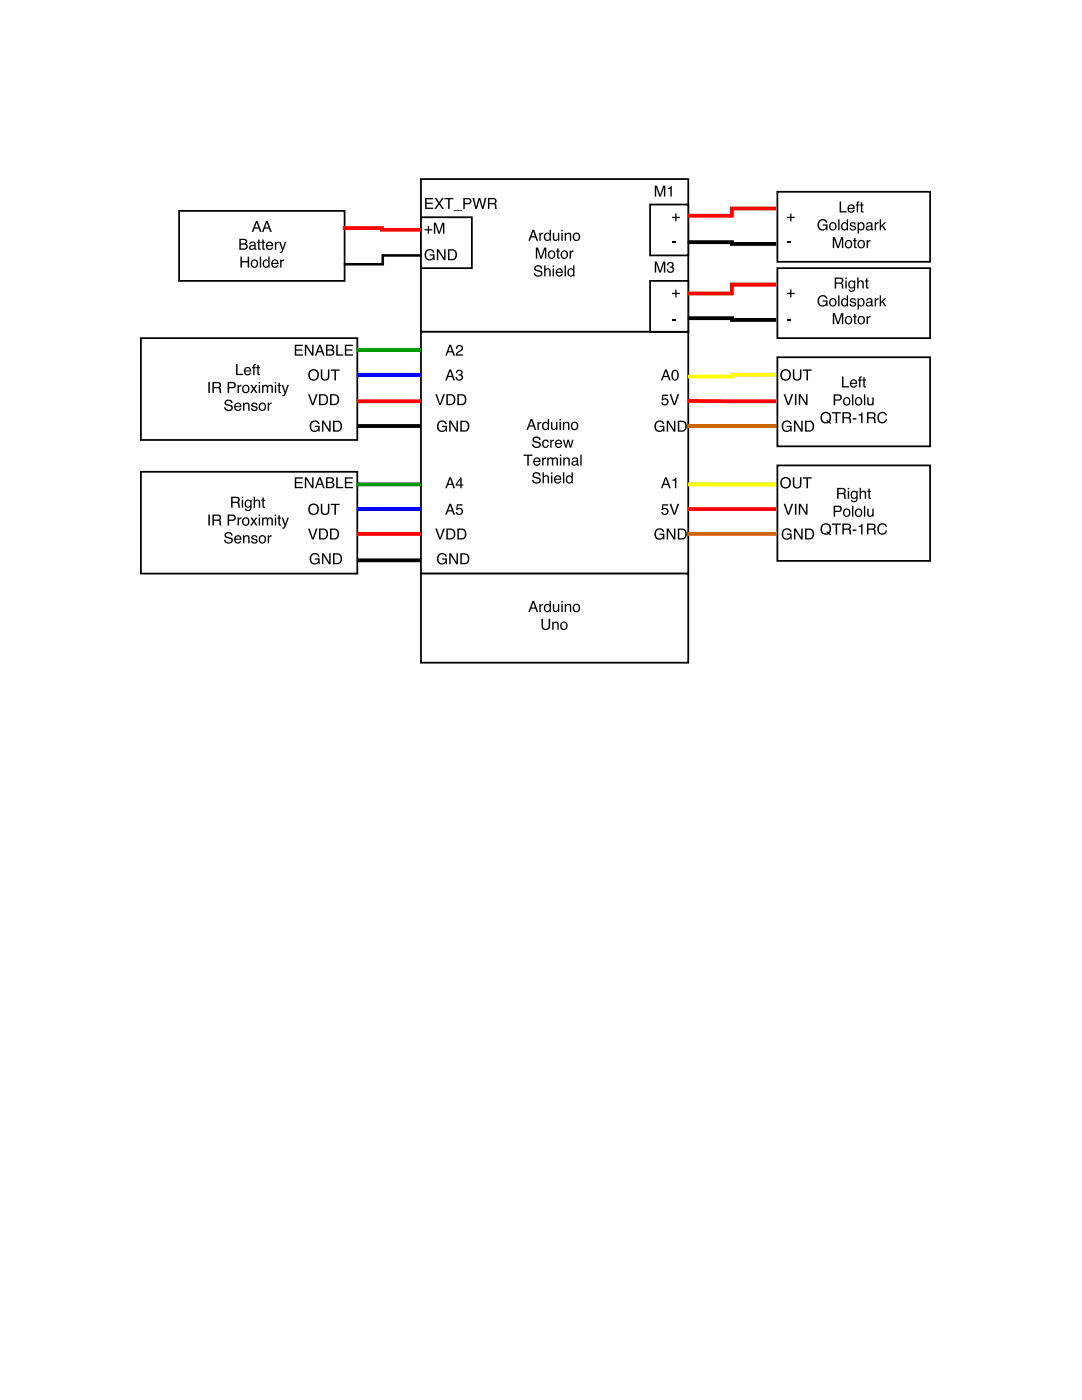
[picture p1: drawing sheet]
<svg xmlns="http://www.w3.org/2000/svg" width="216mm" height="279mm" viewBox="0 0 216 279" stroke-linecap="round" stroke-linejoin="round" font-family="sans-serif">
<path d="M155.1 71.3h30.5v17.8h-30.5z" fill="none" stroke="#000" stroke-width=".35"/>
<g fill="#000">
<path d="M166.3 78.7h1a.63 .63 0 0 1 .7 .6 .63 .63 0 0 1-.7 .7h-.7v.9h-.3zM166.6 79v.7h.6a.38 .38 0 0 0 .5-.4 .38 .38 0 0 0-.5-.3zM168.6 79.7a.56 .56 0 0 0-.1 .7 .56 .56 0 0 0 .8 .1 .55 .55 0 0 0 .1-.8 .55 .55 0 0 0-.8 0zM168.4 79.5a.78 .78 0 0 1 1.1 .1 .78 .78 0 0 1-.1 1.1 .78 .78 0 0 1-1.1-.1l-.1-.7zM170 78.7h.3v2.2h-.3zM171 79.7a.56 .56 0 0 0-.1 .7 .56 .56 0 0 0 .8 .1 .55 .55 0 0 0 0-.8 .55 .55 0 0 0-.7 0zM170.8 79.5a.78 .78 0 0 1 1.1 .1 .78 .78 0 0 1-.1 1.1 .78 .78 0 0 1-1.1-.1l-.1-.7zM172.4 78.7h.3v2.2h-.3zM173 79.3h.3v1a.41 .41 0 0 0 .6 .4 .41 .41 0 0 0 .2-.6v-.8h.2v1.6h-.2v-.3a.55 .55 0 0 1-.6 .3 .55 .55 0 0 1-.5-.5z"/>
<path d="M168 75.1h.3v2h1.1v.2h-1.4zM169.8 75.9a.73 .73 0 0 1 .9-.1 .73 .73 0 0 1 .3 .8h-1.1a.45 .45 0 0 0 .3 .5 .45 .45 0 0 0 .6-.3h.2a.78 .78 0 0 1-1.1 .5 .78 .78 0 0 1-.2-1.2zM170 76.1l-.1 .3h.9l-.3-.4zM171.5 75.2l.5-.1v.3l-.3 .1v.2h.3v.3h-.3v1.3h-.3v-1.3h-.2v-.3h.2zM172.3 75.3h.2v.4h.3v.3h-.3v1l.3 .1v.2a.38 .38 0 0 1-.5-.3v-1h-.3v-.3h.3z"/>
<path d="M164.1 82.4a1.14 1.14 0 0 1 1.6 .2 1.14 1.14 0 0 1-.2 1.6l.3 .2-.1 .2-.4-.2a1.15 1.15 0 0 1-1.5-.4 1.15 1.15 0 0 1 .3-1.6zM164.2 82.7a.88 .88 0 0 0-.2 1.1 .88 .88 0 0 0 1.1 .4l-.2-.2 .1-.2 .3 .2a.86 .86 0 0 0 .1-1.2 .86 .86 0 0 0-1.2-.1zM166 82.3h1.8v.2h-.8v1.9h-.3v-1.9h-.7zM168.4 82.5v.8h.7a.38 .38 0 0 0 .4-.4 .38 .38 0 0 0-.4-.4zM168.1 82.3a1.88 1.88 0 0 1 1.6 .1l.1 .6-.3 .4 .3 .2 .1 .8h-.4l-.1-.7-.3-.2h-.7v.9h-.3zM170.1 83.5h.8v.2h-.8zM171.3 82.7a.47 .47 0 0 0 .6-.4h.2v2.1h-.3v-1.5h-.5zM173.3 82.5v.8h.7a.38 .38 0 0 0 .4-.4 .38 .38 0 0 0-.4-.4zM173 82.3a1.88 1.88 0 0 1 1.6 .1l.1 .6-.3 .4 .3 .2 .1 .8h-.4l-.1-.7-.3-.2h-.7v.9h-.3zM175.3 82.5a.95 .95 0 0 1 1-.3 .95 .95 0 0 1 .7 .7h-.3a.7 .7 0 0 0-.9-.4 .7 .7 0 0 0-.4 .9 .69 .69 0 0 0 .5 .8 .69 .69 0 0 0 .8-.6h.3a1.02 1.02 0 0 1-1.3 .8 1.02 1.02 0 0 1-.6-1.4z"/>
</g>
<path d="M155.1 92.9h30.5v19h-30.5z" fill="#fff"/>
<path d="M155.1 92.9h30.5v19h-30.5z" fill="none" stroke="#000" stroke-width=".35"/>
<g fill="#000">
<path d="M167.3 97.6v.8h.7a.38 .38 0 0 0 .5-.4 .38 .38 0 0 0-.4-.4zM167 97.4a1.88 1.88 0 0 1 1.6 .2l.1 .5-.2 .4 .2 .2 .1 .9h-.3l-.1-.8-.4-.2h-.7v1h-.3zM169.2 98h.2v1.6h-.2zM169.2 97.4h.2v.3h-.2zM169.9 98.2l.5-.3 .5 .3v-.2h.2v1.4a.7 .7 0 0 1-.5 .8 .7 .7 0 0 1-.8-.4h.3a.46 .46 0 0 0 .6 .2 .46 .46 0 0 0 .2-.7 .69 .69 0 0 1-1 .1 .69 .69 0 0 1-.1-.9zM170.1 98.3a.56 .56 0 0 0-.1 .7 .56 .56 0 0 0 .7 .2 .56 .56 0 0 0 .2-.7 .56 .56 0 0 0-.8-.2zM171.5 97.4h.3v.8a.56 .56 0 0 1 .7-.2 .56 .56 0 0 1 .3 .5v1.1h-.2v-1.1a.39 .39 0 0 0-.5-.3 .39 .39 0 0 0-.3 .5v.9h-.3zM173.3 97.5h.2v.5h.3v.2h-.3v1l.3 .1v.3a.38 .38 0 0 1-.5-.4v-1h-.2v-.2h.2z"/>
<path d="M164.1 104.6a1.14 1.14 0 0 1 1.6 .2 1.14 1.14 0 0 1-.2 1.6l.3 .3-.1 .1-.4-.2a1.15 1.15 0 0 1-1.5-.4 1.15 1.15 0 0 1 .3-1.6zM164.2 104.9a.88 .88 0 0 0-.2 1.1 .88 .88 0 0 0 1.1 .4l-.2-.2 .1-.2 .3 .3a.86 .86 0 0 0 .1-1.2 .86 .86 0 0 0-1.2-.2zM166 104.5h1.8v.2h-.8v2h-.3v-2h-.7zM168.4 104.7v.8h.7a.38 .38 0 0 0 .4-.4 .38 .38 0 0 0-.4-.4zM168.1 104.5a1.88 1.88 0 0 1 1.6 .2l.1 .5-.3 .4 .3 .2 .1 .9h-.4l-.1-.8-.3-.2h-.7v1h-.3zM170.1 105.7h.8v.3h-.8zM171.3 105a.47 .47 0 0 0 .6-.5h.2v2.2h-.3v-1.5h-.5zM173.3 104.7v.8h.7a.38 .38 0 0 0 .4-.4 .38 .38 0 0 0-.4-.4zM173 104.5a1.88 1.88 0 0 1 1.6 .2l.1 .5-.3 .4 .3 .2 .1 .9h-.4l-.1-.8-.3-.2h-.7v1h-.3zM175.3 104.8a.95 .95 0 0 1 1-.4 .95 .95 0 0 1 .7 .7h-.3a.7 .7 0 0 0-.9-.4 .7 .7 0 0 0-.4 .9 .69 .69 0 0 0 .5 .8 .69 .69 0 0 0 .8-.5h.3a1.02 1.02 0 0 1-1.3 .8 1.02 1.02 0 0 1-.6-1.5z"/>
<path d="M166.3 100.9h1a.63 .63 0 0 1 .7 .7 .63 .63 0 0 1-.7 .6h-.7v.9h-.3zM166.6 101.2v.7h.6a.38 .38 0 0 0 .5-.3 .38 .38 0 0 0-.5-.4zM168.6 101.9a.56 .56 0 0 0-.1 .8 .56 .56 0 0 0 .8 0 .55 .55 0 0 0 .1-.7 .55 .55 0 0 0-.8-.1zM168.4 101.7a.78 .78 0 0 1 1.1 .1 .78 .78 0 0 1-.1 1.1 .78 .78 0 0 1-1.1-.1l-.1-.7zM170 100.9h.3v2.2h-.3zM171 101.9a.56 .56 0 0 0-.1 .8 .56 .56 0 0 0 .8 0 .55 .55 0 0 0 0-.7 .55 .55 0 0 0-.7-.1zM170.8 101.7a.78 .78 0 0 1 1.1 .1 .78 .78 0 0 1-.1 1.1 .78 .78 0 0 1-1.1-.1l-.1-.7zM172.4 100.9h.3v2.2h-.3zM173 101.5h.3v1.1a.41 .41 0 0 0 .6 .3 .41 .41 0 0 0 .2-.6v-.8h.2v1.6h-.2v-.2a.55 .55 0 0 1-.6 .2 .55 .55 0 0 1-.5-.5z"/>
</g>
<path d="M155.1 38.3h30.5v13.9h-30.5z" fill="#fff"/>
<path d="M155.1 38.3h30.5v13.9h-30.5z" fill="none" stroke="#000" stroke-width=".35"/>
<g fill="#000">
<path d="M163.4 44a.97 .97 0 0 1 1.7 .4h-.3a.76 .76 0 0 0-1-.3 .76 .76 0 0 0-.3 1 .7 .7 0 0 0 .7 .7 .7 .7 0 0 0 .7-.8h-.7v-.2h.9v1.2h-.2v-.3a1.03 1.03 0 0 1-1.4 .1 1.03 1.03 0 0 1-.3-1.2zM165.8 44.7a.56 .56 0 0 0 0 .8 .56 .56 0 0 0 .7 .1 .55 .55 0 0 0 .1-.8 .55 .55 0 0 0-.8-.1zM165.6 44.6a.78 .78 0 0 1 1.2 .1 .78 .78 0 0 1-.2 1.1 .78 .78 0 0 1-1.1-.2v-.7zM167.3 43.8h.2v2.2h-.2zM168.2 44.7a.55 .55 0 0 0-.1 .8 .55 .55 0 0 0 .8 .1 .55 .55 0 0 0 .1-.7 .55 .55 0 0 0-.8-.2zM168.1 44.5l.6-.1 .3 .2v-.8h.2v2.2h-.2v-.3a.73 .73 0 0 1-1 .1 .73 .73 0 0 1-.1-1zM169.7 44.5a.64 .64 0 0 1 1.1 .3h-.3a.34 .34 0 0 0-.3-.3 .34 .34 0 0 0-.3 .4 .76 .76 0 0 1 .9 .8 .69 .69 0 0 1-.7 .3 .69 .69 0 0 1-.6-.5h.3a.39 .39 0 0 0 .4 .3 .39 .39 0 0 0 .3-.4 .76 .76 0 0 1-.9-.8zM171.5 44.7a.56 .56 0 0 0-.1 .7 .56 .56 0 0 0 .7 .2 .56 .56 0 0 0 .1-.7 .56 .56 0 0 0-.7-.2zM171.1 44.4h.3v.2a.7 .7 0 0 1 .9-.1 .7 .7 0 0 1 .2 .9 .62 .62 0 0 1-.4 .6 .62 .62 0 0 1-.7-.2v.8h-.3zM173.1 45.4a.38 .38 0 0 0 .5 .4 .38 .38 0 0 0 .2-.6zM172.9 44.5a.71 .71 0 0 1 1.2 .3v.9l.2 .1v.2h-.2a.45 .45 0 0 0-.7 0 .49 .49 0 0 1-.6-.4 .49 .49 0 0 1 .5-.6l.5-.1a.36 .36 0 0 0-.3-.4 .36 .36 0 0 0-.4 .4h-.3zM174.5 44.4h.3v.2l.3-.2 .2-.1v.3a.43 .43 0 0 0-.5 .4v1h-.3zM175.5 43.8h.3v1.2l.7-.6h.3l-.6 .6 .7 1h-.4l-.5-.8-.2 .2v.6h-.3z"/>
<path d="M166.2 47.3h.4l.6 1.9 .6-1.9h.5v2.2h-.3v-1.8l-.6 1.8h-.3l-.7-1.8 .1 1.8h-.3zM169 48.3a.56 .56 0 0 0-.1 .8 .56 .56 0 0 0 .8 0 .55 .55 0 0 0 0-.7 .55 .55 0 0 0-.7-.1zM168.8 48.1a.78 .78 0 0 1 1.1 .1 .78 .78 0 0 1-.1 1.1 .78 .78 0 0 1-1.1-.1l-.1-.7zM170.4 47.5h.3v.4h.3v.2h-.3v1.1l.3 .1v.2a.38 .38 0 0 1-.6-.3v-1.1h-.2v-.2h.2zM171.5 48.3a.56 .56 0 0 0 0 .8 .56 .56 0 0 0 .7 0 .55 .55 0 0 0 .1-.7 .55 .55 0 0 0-.8-.1zM171.3 48.1a.78 .78 0 0 1 1.1 .1 .78 .78 0 0 1-.1 1.1 .78 .78 0 0 1-1.1-.1l-.1-.7zM172.9 47.9h.3v.3l.3-.3h.2v.3a.43 .43 0 0 0-.5 .4v.9h-.3z"/>
<path d="M167.5 40.2h.3v1.9h1.1v.3h-1.4zM169.3 41a.73 .73 0 0 1 .9-.1 .73 .73 0 0 1 .4 .8h-1.2a.45 .45 0 0 0 .3 .5 .45 .45 0 0 0 .6-.3h.2a.78 .78 0 0 1-1.1 .5 .78 .78 0 0 1-.2-1.2zM169.5 41.1l-.1 .4h.9l-.3-.5zM171 40.3l.5-.1v.2l-.3 .2v.2h.3v.2h-.3v1.4h-.2v-1.4h-.3v-.2h.3zM171.8 40.4h.3v.4h.2v.2h-.2v1.1l.2 .1v.2a.38 .38 0 0 1-.5-.3v-1.1h-.2v-.2h.2z"/>
</g>
<path d="M155.1 53.5h30.5v14h-30.5z" fill="#fff"/>
<path d="M155.1 53.5h30.5v14h-30.5z" fill="none" stroke="#000" stroke-width=".35"/>
<g fill="#000">
<path d="M163.4 59.2a.97 .97 0 0 1 1.7 .4h-.3a.76 .76 0 0 0-1-.4 .76 .76 0 0 0-.3 1.1 .7 .7 0 0 0 .7 .6 .7 .7 0 0 0 .7-.7h-.7v-.2h.9v1.1h-.2v-.3a1.03 1.03 0 0 1-1.4 .2 1.03 1.03 0 0 1-.3-1.3zM165.8 59.9a.56 .56 0 0 0 0 .8 .56 .56 0 0 0 .7 .1 .55 .55 0 0 0 .1-.8 .55 .55 0 0 0-.8-.1zM165.6 59.7a.78 .78 0 0 1 1.2 .1 .78 .78 0 0 1-.2 1.1 .78 .78 0 0 1-1.1-.1v-.7zM167.3 58.9h.2v2.2h-.2zM168.2 59.9a.55 .55 0 0 0-.1 .7 .55 .55 0 0 0 .8 .2 .55 .55 0 0 0 .1-.8 .55 .55 0 0 0-.8-.1zM168.1 59.6l.6-.1 .3 .2v-.8h.2v2.2h-.2v-.2a.73 .73 0 0 1-1 .1 .73 .73 0 0 1-.1-1.1zM169.7 59.6a.64 .64 0 0 1 1.1 .4h-.3a.34 .34 0 0 0-.3-.3 .34 .34 0 0 0-.3 .3v.1a.76 .76 0 0 1 .9 .8 .69 .69 0 0 1-.7 .3 .69 .69 0 0 1-.6-.6h.3a.39 .39 0 0 0 .4 .4 .39 .39 0 0 0 .3-.4v-.1a.76 .76 0 0 1-.9-.7zM171.5 59.9a.56 .56 0 0 0-.1 .7 .56 .56 0 0 0 .7 .2 .56 .56 0 0 0 .1-.7 .56 .56 0 0 0-.7-.2zM171.1 59.5h.3v.3a.7 .7 0 0 1 .9-.1 .7 .7 0 0 1 .2 .9 .62 .62 0 0 1-.4 .6 .62 .62 0 0 1-.7-.2v.8h-.3zM173.1 60.6a.38 .38 0 0 0 .5 .3 .38 .38 0 0 0 .2-.6zM172.9 59.7a.71 .71 0 0 1 1.2 .2v1h.2v.2l-.2 .1a.45 .45 0 0 0-.7 0 .49 .49 0 0 1-.6-.4 .49 .49 0 0 1 .5-.6l.5-.1a.36 .36 0 0 0-.3-.4 .36 .36 0 0 0-.4 .3h-.3zM174.5 59.5h.3v.3l.3-.3h.2v.3a.43 .43 0 0 0-.5 .4v.9h-.3zM175.5 58.9h.3v1.3l.7-.7h.3l-.6 .6 .7 1h-.4l-.5-.8-.2 .2v.6h-.3z"/>
<path d="M166.8 55.6v.8h.7a.38 .38 0 0 0 .5-.4 .38 .38 0 0 0-.4-.4zM166.6 55.4a1.88 1.88 0 0 1 1.5 .2l.2 .6-.3 .3 .2 .2 .2 .9h-.4l-.1-.8-.4-.2h-.7v1h-.2zM168.7 56h.3v1.6h-.3zM168.7 55.4h.3v.3h-.3zM169.4 56.2l.5-.2 .5 .2v-.2h.2v1.4a.7 .7 0 0 1-.5 .8 .7 .7 0 0 1-.8-.4h.3a.46 .46 0 0 0 .6 .2 .46 .46 0 0 0 .2-.6 .69 .69 0 0 1-.9 .1 .69 .69 0 0 1-.2-.9zM169.7 56.3a.56 .56 0 0 0-.2 .7 .56 .56 0 0 0 .7 .3 .56 .56 0 0 0 .2-.8 .56 .56 0 0 0-.7-.2zM171 55.4h.3v.8a.56 .56 0 0 1 .7-.2 .56 .56 0 0 1 .3 .6v1h-.2v-1a.39 .39 0 0 0-.5-.4 .39 .39 0 0 0-.3 .5v.9h-.3zM172.8 55.5h.3v.5h.2v.2h-.2v1l.2 .2v.2a.38 .38 0 0 1-.5-.3v-1.1h-.2v-.2h.2z"/>
<path d="M166.2 62.5h.4l.6 1.8 .6-1.8h.5v2.2h-.3v-1.9l-.6 1.9h-.3l-.7-1.9 .1 1.9h-.3zM169 63.5a.56 .56 0 0 0-.1 .7 .56 .56 0 0 0 .8 .1 .55 .55 0 0 0 0-.8 .55 .55 0 0 0-.7 0zM168.8 63.3a.78 .78 0 0 1 1.1 .1 .78 .78 0 0 1-.1 1.1 .78 .78 0 0 1-1.1-.1l-.1-.7zM170.4 62.6h.3v.5h.3v.2h-.3v1.1l.3 .1v.2a.38 .38 0 0 1-.6-.3v-1.1h-.2v-.2h.2zM171.5 63.5a.56 .56 0 0 0 0 .7 .56 .56 0 0 0 .7 .1 .55 .55 0 0 0 .1-.8 .55 .55 0 0 0-.8 0zM171.3 63.3a.78 .78 0 0 1 1.1 .1 .78 .78 0 0 1-.1 1.1 .78 .78 0 0 1-1.1-.1l-.1-.7zM172.9 63.1h.3v.3l.3-.3h.2v.2a.43 .43 0 0 0-.5 .5v.9h-.3z"/>
</g>
<path d="M35.7 42.1h33.1v14h-33.1z" fill="#fff"/>
<path d="M35.7 42.1h33.1v14h-33.1z" fill="none" stroke="#000" stroke-width=".35"/>
<g fill="#000">
<path d="M48 51.2h.3v.9h1.1v-.9h.3v2.2h-.3v-1h-1.1v1h-.3zM50.4 52.2a.56 .56 0 0 0 0 .7 .56 .56 0 0 0 .7 .1 .55 .55 0 0 0 .1-.8 .55 .55 0 0 0-.8 0zM50.2 52a.78 .78 0 0 1 1.1 .1 .78 .78 0 0 1-.1 1.1 .78 .78 0 0 1-1.1-.1l-.1-.7zM51.8 51.2h.3v2.2h-.3zM52.8 52.2a.55 .55 0 0 0-.1 .7 .55 .55 0 0 0 .7 .2 .55 .55 0 0 0 .1-.8 .55 .55 0 0 0-.7-.1zM52.7 51.9l.5-.1 .3 .2v-.8h.3v2.2h-.2v-.2a.73 .73 0 0 1-1.1 0 .73 .73 0 0 1 0-1zM54.3 52a.73 .73 0 0 1 .9-.1 .73 .73 0 0 1 .4 .8h-1.2a.45 .45 0 0 0 .3 .5 .45 .45 0 0 0 .6-.3h.2a.78 .78 0 0 1-1.1 .5 .78 .78 0 0 1-.2-1.2zM54.5 52.1l-.1 .4h.9l-.3-.5zM55.9 51.8h.3v.3l.2-.3h.3v.3a.43 .43 0 0 0-.5 .4v.9h-.3z"/>
<path d="M48 47.9v.7h.6a.35 .35 0 0 0 .4-.4 .35 .35 0 0 0-.4-.3zM48 48.8v.8h.7a.4 .4 0 0 0 .4-.4 .4 .4 0 0 0-.5-.4zM47.8 47.7h.9a.54 .54 0 0 1 .6 .3 .54 .54 0 0 1-.3 .7 .62 .62 0 0 1 .4 .7 .62 .62 0 0 1-.7 .4h-.9zM50 49.3a.38 .38 0 0 0 .5 .3 .38 .38 0 0 0 .2-.5zM49.9 48.4a.71 .71 0 0 1 1.1 .2v1h.2v.2l-.1 .1a.45 .45 0 0 0-.7 0 .49 .49 0 0 1-.7-.4 .49 .49 0 0 1 .5-.6l.5-.1a.36 .36 0 0 0-.3-.4 .36 .36 0 0 0-.4 .3h-.2zM51.5 47.8h.3v.4h.2v.3h-.2v1l.2 .1v.2a.38 .38 0 0 1-.5-.3v-1h-.2v-.3h.2zM52.3 47.8h.3v.4h.3v.3h-.3v1l.3 .1v.2a.38 .38 0 0 1-.6-.3v-1h-.2v-.3h.2zM53.3 48.5a.73 .73 0 0 1 .8-.2 .73 .73 0 0 1 .4 .8h-1.2a.45 .45 0 0 0 .4 .6 .45 .45 0 0 0 .5-.4h.3a.78 .78 0 0 1-1.1 .5 .78 .78 0 0 1-.3-1.2zM53.5 48.6l-.2 .3h.9l-.3-.4zM54.8 48.2h.3v.3l.3-.3h.2v.3a.43 .43 0 0 0-.5 .4v.9h-.3zM55.7 48.2h.3l.4 1.3 .4-1.3h.3l-.6 1.8a.53 .53 0 0 1-.7 .5v-.3h.3l.2-.3z"/>
<path d="M51.2 44.4l-.3 1h.6zM51.1 44.1h.3l.8 2.2h-.3l-.3-.7h-.8l-.3 .7h-.3zM53.2 44.4l-.3 1h.7zM53.1 44.1h.3l.8 2.2h-.3l-.2-.7h-.9l-.2 .7h-.3z"/>
</g>
<path d="M84 35.7h53.3v30.5h-53.3z" fill="#fff"/>
<path d="M84 35.7h53.3v30.5h-53.3z" fill="none" stroke="#000" stroke-width=".35"/>
<g fill="#000">
<path d="M106.4 46.2l-.3 1h.6zM106.2 45.9h.4l.8 2.1h-.3l-.3-.6h-.8l-.3 .6h-.3zM107.6 46.5h.3v.2l.3-.3h.2v.3a.43 .43 0 0 0-.5 .4v.9h-.3zM108.9 46.8a.55 .55 0 0 0-.1 .8 .55 .55 0 0 0 .8 .1 .55 .55 0 0 0 .1-.7 .55 .55 0 0 0-.8-.2zM108.8 46.5l.6-.1 .3 .3v-.8h.2v2.1h-.2v-.2a.73 .73 0 0 1-1 .1 .73 .73 0 0 1-.1-1zM110.3 46.5h.3v1a.41 .41 0 0 0 .5 .3 .41 .41 0 0 0 .2-.6v-.7h.3v1.5h-.3v-.2a.55 .55 0 0 1-.6 .3 .55 .55 0 0 1-.4-.6zM112 46.5h.3v1.5h-.3zM112 45.9h.3v.3h-.3zM112.7 46.5h.2v.2a.57 .57 0 0 1 .7-.3 .57 .57 0 0 1 .4 .6v1h-.3v-1a.39 .39 0 0 0-.5-.3 .39 .39 0 0 0-.2 .5v.8h-.3zM114.7 46.8a.56 .56 0 0 0-.1 .8 .56 .56 0 0 0 .8 .1 .55 .55 0 0 0 0-.8 .55 .55 0 0 0-.7-.1zM114.5 46.6a.78 .78 0 0 1 1.1 .2 .78 .78 0 0 1-.1 1.1 .78 .78 0 0 1-1.1-.2l-.1-.7z"/>
<path d="M106.8 53.1a.86 .86 0 0 1 1.4 .5h-.3a.51 .51 0 0 0-.5-.4 .51 .51 0 0 0-.5 .5l.5 .2a.69 .69 0 0 1 .8 .7 .69 .69 0 0 1-.8 .6l-.5-.1-.3-.2-.1-.4h.3a.58 .58 0 0 0 .6 .5 .58 .58 0 0 0 .5-.6l-.7-.3a.59 .59 0 0 1-.6-.3 .59 .59 0 0 1 .2-.7zM108.6 53h.3v.8a.56 .56 0 0 1 .6-.2 .56 .56 0 0 1 .4 .5v1.1h-.3v-1a.39 .39 0 0 0-.5-.4 .39 .39 0 0 0-.2 .5v.9h-.3zM110.3 53.6h.2v1.6h-.2zM110.3 53h.2v.3h-.2zM111.1 53.8a.73 .73 0 0 1 .9-.2 .73 .73 0 0 1 .3 .8h-1.2a.45 .45 0 0 0 .4 .6 .45 .45 0 0 0 .5-.3h.3a.78 .78 0 0 1-1.1 .4 .78 .78 0 0 1-.2-1.2zM111.3 53.9l-.1 .3h.8l-.2-.4zM112.7 53h.2v2.2h-.2zM113.6 53.9a.55 .55 0 0 0-.1 .8 .55 .55 0 0 0 .8 .1 .55 .55 0 0 0 .1-.7 .55 .55 0 0 0-.8-.2zM113.5 53.7l.6-.1 .3 .2v-.8h.2v2.2h-.2v-.3a.73 .73 0 0 1-1 .1 .73 .73 0 0 1-.1-1z"/>
<path d="M106.9 49.4h.4l.7 1.9 .6-1.9h.4v2.2h-.3v-1.8l-.6 1.8h-.3l-.6-1.8v1.8h-.3zM109.7 50.4a.56 .56 0 0 0 0 .8 .56 .56 0 0 0 .7 0 .55 .55 0 0 0 .1-.7 .55 .55 0 0 0-.8-.1zM109.5 50.2a.78 .78 0 0 1 1.1 .1 .78 .78 0 0 1-.1 1.1 .78 .78 0 0 1-1.1-.1l-.1-.7zM111.2 49.6h.2v.4h.3v.2h-.3v1.1l.3 .1v.2a.38 .38 0 0 1-.5-.3v-1.1h-.2v-.2h.2zM112.2 50.4a.56 .56 0 0 0 0 .8 .56 .56 0 0 0 .8 0 .55 .55 0 0 0 0-.7 .55 .55 0 0 0-.8-.1zM112.1 50.2a.78 .78 0 0 1 1.1 .1 .78 .78 0 0 1-.2 1.1 .78 .78 0 0 1-1.1-.1v-.7zM113.7 50h.2v.3l.3-.3h.2v.3a.43 .43 0 0 0-.5 .4v.9h-.2z"/>
</g>
<path d="M84 43.4h10.2v10.1h-10.2z" fill="#fff"/>
<path d="M84 43.4h10.2v10.1h-10.2z" fill="none" stroke="#000" stroke-width=".35"/>
<g fill="#000">
<path d="M84.8 39.5h1.6v.3h-1.3v.6h1.2v.3h-1.2v.7h1.3v.3h-1.6zM86.7 39.5h.4l.5 .8 .6-.8h.3l-.7 1.1 .8 1.1h-.4l-.6-.9-.6 .9h-.3l.7-1.1zM88.7 39.5h1.8v.3h-.8v1.9h-.3v-1.9h-.7zM90.5 41.9h1.7v.2h-1.7zM92.4 39.5h1a.63 .63 0 0 1 .7 .6 .63 .63 0 0 1-.7 .7h-.7v.9h-.3zM92.7 39.8v.7h.6a.38 .38 0 0 0 .5-.4 .38 .38 0 0 0-.5-.3zM94.3 39.5h.3l.4 1.8 .5-1.8h.3l.5 1.8 .4-1.8h.4l-.6 2.2h-.3l-.5-1.8-.5 1.8h-.4zM97.7 39.8v.7h.6a.38 .38 0 0 0 .5-.3 .38 .38 0 0 0-.4-.4zM97.4 39.5a1.88 1.88 0 0 1 1.6 .2l.1 .6-.3 .3 .2 .3 .2 .8h-.4l-.1-.8-.4-.1h-.6v.9h-.3z"/>
<path d="M85.4 45.1h.2v.6h.7v.3h-.7v.6h-.2v-.6h-.7v-.3h.7zM86.6 44.5h.4l.6 1.8 .6-1.8h.5v2.1h-.3v-1.8l-.6 1.8h-.3l-.7-1.8 .1 1.8h-.3z"/>
<path d="M85 50a.97 .97 0 0 1 1.7 .4h-.3a.76 .76 0 0 0-1.1-.4 .76 .76 0 0 0-.3 1.1 .7 .7 0 0 0 .8 .6 .7 .7 0 0 0 .6-.7h-.6v-.2h.9v1.1h-.2v-.3a1.03 1.03 0 0 1-1.4 .2 1.03 1.03 0 0 1-.4-1.3zM87.2 49.7h.3l1.1 1.8v-1.8h.3v2.2h-.3l-1.1-1.7v1.7h-.3zM89.7 50v1.7h.5a.86 .86 0 0 0 .7-.9 .86 .86 0 0 0-.7-.8zM89.4 49.7h.9a1.11 1.11 0 0 1 .9 1.1 1.11 1.11 0 0 1-.9 1.1h-.9z"/>
</g>
<path d="M68.4 45.5h7.8v.4h7.8" fill="none" stroke="#f00" stroke-width=".76" stroke-linecap="butt"/>
<path d="M84.1 51h-7.7v1.7h-7.8" fill="none" stroke="#000" stroke-width=".51"/>
<path d="M84 66.2h53.3v48.3h-53.3z" fill="#fff"/>
<path d="M84 66.2h53.3v48.3h-53.3z" fill="none" stroke="#000" stroke-width=".35"/>
<g fill="#000">
<path d="M104.5 90.7h1.7v.3h-.7v1.9h-.3v-1.9h-.7zM106.6 91.5a.73 .73 0 0 1 .9-.1 .73 .73 0 0 1 .3 .8h-1.1a.45 .45 0 0 0 .3 .5 .45 .45 0 0 0 .6-.3h.2a.78 .78 0 0 1-1.1 .5 .78 .78 0 0 1-.2-1.2zM106.8 91.6l-.1 .4h.9l-.3-.5zM108.2 91.3h.2v.3l.3-.3h.3v.3a.43 .43 0 0 0-.5 .4v.9h-.3zM109.2 91.3h.3v.2a.52 .52 0 0 1 .9 0 .53 .53 0 0 1 .6-.2 .53 .53 0 0 1 .3 .5v1.1h-.2l-.1-1.2-.2-.2-.4 .3v1.1h-.3v-1a.36 .36 0 0 0-.4-.4 .36 .36 0 0 0-.2 .6v.8h-.3zM111.7 91.3h.3v1.6h-.3zM111.7 90.7h.3v.3h-.3zM112.4 91.3h.3v.2a.57 .57 0 0 1 .6-.2 .57 .57 0 0 1 .4 .6v1h-.3v-1a.39 .39 0 0 0-.5-.4 .39 .39 0 0 0-.2 .6v.8h-.3zM114.3 92.4a.38 .38 0 0 0 .5 .3 .38 .38 0 0 0 .2-.6zM114.2 91.5a.71 .71 0 0 1 1.1 .2l.1 1h.1v.2h-.1a.45 .45 0 0 0-.7 0 .49 .49 0 0 1-.7-.3 .49 .49 0 0 1 .5-.6l.6-.1a.36 .36 0 0 0-.4-.4 .36 .36 0 0 0-.4 .3h-.2zM115.8 90.7h.3v2.2h-.3z"/>
<path d="M106 83.9l-.3 1h.7zM105.9 83.6h.3l.8 2.2h-.3l-.2-.7h-.9l-.2 .7h-.3zM107.2 84.2h.3v.3l.3-.3h.2v.3a.43 .43 0 0 0-.5 .4v.9h-.3zM108.5 84.6a.55 .55 0 0 0 0 .7 .55 .55 0 0 0 .7 .2 .55 .55 0 0 0 .1-.8 .55 .55 0 0 0-.8-.1zM108.5 84.3l.5-.1 .3 .2v-.8h.3v2.2h-.3v-.2a.73 .73 0 0 1-1 0 .73 .73 0 0 1-.1-1zM109.9 84.2h.3v1.1a.41 .41 0 0 0 .6 .3 .41 .41 0 0 0 .2-.6v-.8h.2v1.6h-.2v-.2a.55 .55 0 0 1-.6 .2 .55 .55 0 0 1-.5-.5zM111.6 84.2h.3v1.6h-.3zM111.6 83.6h.3v.3h-.3zM112.3 84.2h.3v.2a.57 .57 0 0 1 .6-.2 .57 .57 0 0 1 .4 .6v1h-.3v-1a.39 .39 0 0 0-.4-.4 .39 .39 0 0 0-.3 .6v.8h-.3zM114.3 84.6a.56 .56 0 0 0-.1 .7 .56 .56 0 0 0 .8 .1 .55 .55 0 0 0 .1-.8 .55 .55 0 0 0-.8 0zM114.1 84.4a.78 .78 0 0 1 1.1 .1 .78 .78 0 0 1-.1 1.1 .78 .78 0 0 1-1.1-.1l-.1-.7z"/>
<path d="M106.5 94.4a.86 .86 0 0 1 1.4 .5h-.3a.51 .51 0 0 0-.6-.4 .51 .51 0 0 0-.4 .5l.5 .2a.69 .69 0 0 1 .8 .7 .69 .69 0 0 1-.9 .6l-.4-.1-.3-.2-.1-.4h.3a.58 .58 0 0 0 .5 .5 .58 .58 0 0 0 .6-.6l-.7-.3a.59 .59 0 0 1-.6-.3 .59 .59 0 0 1 .2-.7zM108.3 94.3h.2v.8a.56 .56 0 0 1 .7-.2 .56 .56 0 0 1 .4 .5v1.1h-.3v-1a.39 .39 0 0 0-.5-.4 .39 .39 0 0 0-.3 .5v.9h-.2zM110 94.9h.2v1.6h-.2zM110 94.3h.2v.3h-.2zM110.7 95.1a.73 .73 0 0 1 .9-.2 .73 .73 0 0 1 .4 .9h-1.2a.45 .45 0 0 0 .4 .5 .45 .45 0 0 0 .5-.3h.3a.78 .78 0 0 1-1.1 .4 .78 .78 0 0 1-.3-1.2zM111 95.2l-.2 .3h.9l-.3-.4zM112.3 94.3h.3v2.2h-.3zM113.3 95.2a.55 .55 0 0 0-.1 .8 .55 .55 0 0 0 .7 .1 .55 .55 0 0 0 .1-.7 .55 .55 0 0 0-.7-.2zM113.2 95l.5-.1 .3 .2v-.8h.3v2.2h-.2v-.3a.73 .73 0 0 1-1.1 .1 .73 .73 0 0 1 0-1z"/>
<path d="M106.5 87.3a.86 .86 0 0 1 1.4 .5h-.3a.51 .51 0 0 0-.6-.4 .51 .51 0 0 0-.4 .5l.5 .2a.69 .69 0 0 1 .8 .7 .69 .69 0 0 1-.9 .6l-.4-.1-.3-.2-.1-.5h.3a.58 .58 0 0 0 .5 .6 .58 .58 0 0 0 .6-.6l-.7-.3a.59 .59 0 0 1-.6-.3 .59 .59 0 0 1 .2-.7zM108.4 87.9a.65 .65 0 0 1 .7-.2 .65 .65 0 0 1 .4 .6h-.2a.44 .44 0 0 0-.6-.3 .44 .44 0 0 0-.3 .6 .42 .42 0 0 0 .3 .6 .42 .42 0 0 0 .6-.4h.2a.72 .72 0 0 1-.9 .6 .72 .72 0 0 1-.4-1.1zM109.8 87.8h.2v.2l.3-.2 .3-.1v.3a.43 .43 0 0 0-.5 .4v1h-.3zM110.9 88a.73 .73 0 0 1 .9-.2 .73 .73 0 0 1 .4 .8h-1.2a.45 .45 0 0 0 .3 .6 .45 .45 0 0 0 .6-.3h.2a.78 .78 0 0 1-1.1 .4 .78 .78 0 0 1-.2-1.2zM111.1 88.1l-.1 .3h.9l-.3-.4zM112.3 87.8h.3l.3 1.2 .3-1.2h.3l.3 1.2 .4-1.2h.2l-.4 1.6h-.3l-.3-1.3-.3 1.3h-.3z"/>
</g>
<path d="M84 114.5h53.3v17.8h-53.3z" fill="#fff"/>
<path d="M84 114.5h53.3v17.8h-53.3z" fill="none" stroke="#000" stroke-width=".35"/>
<g fill="#000">
<path d="M130.7 37h.4l.6 1.9 .6-1.9h.4v2.2h-.2v-1.8l-.6 1.8h-.3l-.7-1.8v1.8h-.2zM133.3 37.5a.47 .47 0 0 0 .5-.4h.2v2.1h-.2v-1.5h-.5z"/>
<path d="M106.4 120.3l-.3 .9h.6zM106.2 119.9h.4l.8 2.2h-.3l-.3-.6h-.8l-.3 .6h-.3zM107.6 120.5h.3v.3l.3-.3h.2v.3a.43 .43 0 0 0-.5 .4v.9h-.3zM108.9 120.9a.55 .55 0 0 0-.1 .7 .55 .55 0 0 0 .8 .2 .55 .55 0 0 0 .1-.8 .55 .55 0 0 0-.8-.1zM108.8 120.6l.6-.1 .3 .2v-.8h.2v2.2h-.2v-.2a.73 .73 0 0 1-1 .1 .73 .73 0 0 1-.1-1.1zM110.3 120.5h.3v1.1a.41 .41 0 0 0 .5 .3 .41 .41 0 0 0 .2-.6v-.8h.3v1.6h-.3v-.2a.55 .55 0 0 1-.6 .3 .55 .55 0 0 1-.4-.6zM112 120.5h.3v1.6h-.3zM112 119.9h.3v.3h-.3zM112.7 120.5h.2v.3a.57 .57 0 0 1 .7-.3 .57 .57 0 0 1 .4 .6v1h-.3v-1a.39 .39 0 0 0-.5-.3 .39 .39 0 0 0-.2 .5v.8h-.3zM114.7 120.9a.56 .56 0 0 0-.1 .8 .56 .56 0 0 0 .8 .1 .55 .55 0 0 0 0-.8 .55 .55 0 0 0-.7-.1zM114.5 120.7a.78 .78 0 0 1 1.1 .1 .78 .78 0 0 1-.1 1.1 .78 .78 0 0 1-1.1-.1l-.1-.7z"/>
<path d="M108 123.5h.3v1.4a.56 .56 0 0 0 .6 .6 .56 .56 0 0 0 .6-.6v-1.4h.3v1.2a.87 .87 0 0 1-.9 1 .87 .87 0 0 1-.9-1zM110.2 124.1h.2v.2a.57 .57 0 0 1 .7-.2 .57 .57 0 0 1 .4 .6v1h-.3v-1a.39 .39 0 0 0-.5-.4 .39 .39 0 0 0-.2 .6v.8h-.3zM112.2 124.5a.56 .56 0 0 0-.1 .7 .56 .56 0 0 0 .8 .1 .55 .55 0 0 0 0-.8 .55 .55 0 0 0-.7 0zM112 124.3a.78 .78 0 0 1 1.1 .1 .78 .78 0 0 1-.1 1.1 .78 .78 0 0 1-1.1-.1l-.1-.7z"/>
</g>
<path d="M129.7 40.8h7.6v10.2h-7.6z" fill="#fff"/>
<path d="M129.7 40.8h7.6v10.2h-7.6z" fill="none" stroke="#000" stroke-width=".35"/>
<path d="M130.7 52.2h.4l.6 1.9 .6-1.9h.4v2.2h-.2v-1.8l-.6 1.8h-.3l-.7-1.8v1.8h-.2zM133.3 52.4a.62 .62 0 0 1 .9-.1 .62 .62 0 0 1 .1 .9l-.1 .1a.7 .7 0 0 1-.2 1.2 .7 .7 0 0 1-1-.8h.3a.46 .46 0 0 0 .4 .6 .46 .46 0 0 0 .5-.5 .46 .46 0 0 0-.6-.4v-.2a.4 .4 0 0 0 .6-.3 .4 .4 0 0 0-.4-.5 .4 .4 0 0 0-.4 .4v.2h-.3z" fill="#000"/>
<path d="M129.7 56.1h7.6v10.1h-7.6z" fill="#fff"/>
<path d="M129.7 56.1h7.6v10.1h-7.6z" fill="none" stroke="#000" stroke-width=".35"/>
<path d="M137.2 48.3h8.8v.4h8.9M137.2 63.5h8.8v.4h8.9" fill="none" stroke="#000" stroke-width=".76" stroke-linecap="butt"/>
<path d="M154.9 56.8h-8.9v1.8h-8.8M154.9 41.6h-8.9v1.4h-8.8" fill="none" stroke="#f00" stroke-width=".76" stroke-linecap="butt"/>
<path d="M134.7 42.6h.3v.7h.6v.2h-.6v.7h-.3v-.7h-.6v-.2h.6zM134.7 57.8h.3v.6h.6v.3h-.6v.6h-.3v-.6h-.6v-.3h.6zM134.2 48.1h.7v.3h-.7zM157.7 42.6h.2v.7h.7v.2h-.7v.7h-.2v-.7h-.7v-.2h.7zM157.7 57.8h.2v.6h.7v.3h-.7v.6h-.2v-.6h-.7v-.3h.7zM157.1 48.1h.8v.3h-.8zM134.2 63.6h.7v.3h-.7zM157.1 63.6h.8v.3h-.8z" fill="#000"/>
<path d="M28.1 67.5h43.2v20.3h-43.2z" fill="#fff"/>
<path d="M28.1 67.5h43.2v20.3h-43.2z" fill="none" stroke="#000" stroke-width=".35"/>
<g fill="#000">
<path d="M41.6 76.2h.3v2.2h-.3zM42.7 76.5v.7h.7a.38 .38 0 0 0 .4-.3 .38 .38 0 0 0-.4-.4zM42.4 76.2a1.88 1.88 0 0 1 1.6 .2l.1 .6-.3 .3 .3 .3 .1 .8h-.4l-.1-.8-.3-.1h-.7v.9h-.3zM45.4 76.2h1a.63 .63 0 0 1 .7 .7 .63 .63 0 0 1-.7 .6h-.7v.9h-.3zM45.7 76.5v.7h.6a.38 .38 0 0 0 .5-.3 .38 .38 0 0 0-.5-.4zM47.4 76.8h.3v.3l.2-.3h.3v.3a.43 .43 0 0 0-.5 .4v.9h-.3zM48.7 77.2a.56 .56 0 0 0-.1 .8 .56 .56 0 0 0 .8 0 .55 .55 0 0 0 .1-.7 .55 .55 0 0 0-.8-.1zM48.5 77a.78 .78 0 0 1 1.1 .1 .78 .78 0 0 1-.1 1.1 .78 .78 0 0 1-1.1-.1l-.1-.7zM49.9 76.8h.4l.4 .6 .3-.6h.4l-.6 .8 .6 .8h-.4l-.4-.6-.3 .6h-.4l.6-.8zM51.6 76.8h.3v1.6h-.3zM51.6 76.2h.3v.3h-.3zM52.3 76.8h.3v.2a.52 .52 0 0 1 .9 0 .53 .53 0 0 1 .6-.2 .53 .53 0 0 1 .3 .6v1h-.2l-.1-1.2-.2-.2-.4 .3v1.1h-.3v-1a.36 .36 0 0 0-.4-.4 .36 .36 0 0 0-.2 .6v.8h-.3zM54.8 76.8h.3v1.6h-.3zM54.8 76.2h.3v.3h-.3zM55.6 76.4h.2v.4h.3v.2h-.3v1.1l.3 .1v.2a.38 .38 0 0 1-.5-.3v-1.1h-.3v-.2h.3zM56.2 76.8h.3l.4 1.3 .4-1.3h.3l-.6 1.7a.53 .53 0 0 1-.7 .5v-.2h.3l.2-.3z"/>
<path d="M47.1 72.7h.3v1.9h1.1v.3h-1.4zM48.9 73.5a.73 .73 0 0 1 .9-.2 .73 .73 0 0 1 .3 .8h-1.1a.45 .45 0 0 0 .3 .6 .45 .45 0 0 0 .5-.3h.3a.78 .78 0 0 1-1.1 .4 .78 .78 0 0 1-.2-1.2zM49.1 73.6l-.1 .3h.8l-.2-.4zM50.6 72.8l.4-.2v.3l-.2 .2v.2h.2v.2h-.2v1.4h-.3v-1.4h-.2v-.2h.2zM51.3 72.8h.3v.5h.3v.2h-.3v1l.3 .1v.3a.38 .38 0 0 1-.6-.4v-1h-.2v-.2h.2z"/>
<path d="M45 79.9a.86 .86 0 0 1 1.4 .5h-.3a.51 .51 0 0 0-.5-.4 .51 .51 0 0 0-.5 .5l.5 .2a.69 .69 0 0 1 .9 .7 .69 .69 0 0 1-.9 .6l-.5-.1-.3-.2-.1-.4h.3a.58 .58 0 0 0 .6 .5 .58 .58 0 0 0 .6-.5l-.8-.3a.59 .59 0 0 1-.6-.4 .59 .59 0 0 1 .2-.7zM46.9 80.6a.73 .73 0 0 1 .9-.2 .73 .73 0 0 1 .4 .9h-1.2a.45 .45 0 0 0 .3 .5 .45 .45 0 0 0 .6-.3h.2a.78 .78 0 0 1-1.1 .4 .78 .78 0 0 1-.2-1.1zM47.1 80.7l-.1 .3h.9l-.3-.4zM48.5 80.4h.3v.2a.57 .57 0 0 1 .6-.2 .57 .57 0 0 1 .4 .5v1.1h-.3v-1a.39 .39 0 0 0-.5-.4 .39 .39 0 0 0-.2 .5v.9h-.3zM50.3 80.5a.64 .64 0 0 1 1.1 .3h-.3a.34 .34 0 0 0-.3-.2 .34 .34 0 0 0-.4 .3h.1a.76 .76 0 0 1 .9 .8 .69 .69 0 0 1-.8 .3 .69 .69 0 0 1-.5-.5h.3a.39 .39 0 0 0 .3 .3 .39 .39 0 0 0 .4-.3v-.1a.76 .76 0 0 1-.9-.8zM52 80.8a.56 .56 0 0 0-.1 .7 .56 .56 0 0 0 .8 .1 .55 .55 0 0 0 .1-.8 .55 .55 0 0 0-.8 0zM51.8 80.6a.78 .78 0 0 1 1.1 .1 .78 .78 0 0 1-.1 1.1 .78 .78 0 0 1-1.1-.2l-.1-.6zM53.4 80.4h.3v.3l.3-.3 .2-.1v.3a.43 .43 0 0 0-.5 .5v.9h-.3z"/>
</g>
<path d="M28.1 94.2h43.2v20.3h-43.2z" fill="#fff"/>
<path d="M28.1 94.2h43.2v20.3h-43.2z" fill="none" stroke="#000" stroke-width=".35"/>
<g fill="#000">
<path d="M58.8 68.8h1.6v.3h-1.3v.6h1.2v.3h-1.2v.7h1.3v.3h-1.6zM60.8 68.8h.4l1.1 1.8v-1.8h.3v2.2h-.4l-1.1-1.8v1.8h-.3zM63.8 69.1l-.3 1h.6zM63.7 68.8h.3l.8 2.2h-.3l-.3-.7h-.8l-.3 .7h-.3zM65.3 69v.7h.6a.35 .35 0 0 0 .4-.3 .35 .35 0 0 0-.4-.4zM65.3 70v.7h.7a.4 .4 0 0 0 .4-.4 .4 .4 0 0 0-.5-.3zM65 68.8h1a.54 .54 0 0 1 .6 .3 .54 .54 0 0 1-.3 .7 .62 .62 0 0 1 .4 .8 .62 .62 0 0 1-.7 .4h-1zM67.1 68.8h.3v1.9h1.1v.3h-1.4zM68.8 68.8h1.6v.3h-1.3v.6h1.2v.3h-1.2v.7h1.3v.3h-1.6z"/>
<path d="M61.5 78.7h.3l.6 1.8 .6-1.8h.4l-.8 2.2h-.3zM64 78.9v1.7h.5a.86 .86 0 0 0 .7-.8 .86 .86 0 0 0-.7-.9zM63.7 78.7h.8a1.11 1.11 0 0 1 1 1.1 1.11 1.11 0 0 1-1 1.1h-.8zM66.2 78.9v1.7h.5a.86 .86 0 0 0 .7-.8 .86 .86 0 0 0-.7-.9zM65.9 78.7h.8a1.11 1.11 0 0 1 1 1.1 1.11 1.11 0 0 1-1 1.1h-.8z"/>
<path d="M61.9 73.9a1.1 1.1 0 0 1 1.5 .3 1.1 1.1 0 0 1-.2 1.5 1.1 1.1 0 0 1-1.6-.3l-.1-.8zM62 74.2a.88 .88 0 0 0-.1 1.1 .88 .88 0 0 0 1.1 .3 .87 .87 0 0 0 .3-1.2 .87 .87 0 0 0-1.3-.2zM64 73.7h.3v1.4a.56 .56 0 0 0 .6 .6 .56 .56 0 0 0 .5-.6v-1.4h.3v1.3a.87 .87 0 0 1-.8 1 .87 .87 0 0 1-.9-1zM66 73.7h1.8v.3h-.8v1.9h-.3v-1.9h-.7z"/>
<path d="M86.9 78.7h.3l.6 1.8 .6-1.8h.4l-.8 2.2h-.3zM89.4 78.9v1.7h.5a.86 .86 0 0 0 .7-.8 .86 .86 0 0 0-.7-.9zM89.1 78.7h.8a1.11 1.11 0 0 1 1 1.1 1.11 1.11 0 0 1-1 1.1h-.8zM91.6 78.9v1.7h.5a.86 .86 0 0 0 .7-.8 .86 .86 0 0 0-.7-.9zM91.3 78.7h.8a1.11 1.11 0 0 1 1 1.1 1.11 1.11 0 0 1-1 1.1h-.8z"/>
<path d="M89.8 69.1l-.3 1h.7zM89.7 68.8h.3l.8 2.2h-.3l-.2-.7h-.9l-.3 .7h-.3zM91.2 69a.7 .7 0 0 1 1.1 .2 .7 .7 0 0 1-.5 1l-.6 .5h1.2v.3h-1.5a1.33 1.33 0 0 1 1.1-1.2 .43 .43 0 0 0-.2-.7 .43 .43 0 0 0-.5 .5h-.3z"/>
<path d="M89.8 74.1l-.3 .9h.7zM89.7 73.7h.3l.8 2.2h-.3l-.2-.6h-.9l-.3 .6h-.3zM91.2 73.9a.62 .62 0 0 1 .9 0 .62 .62 0 0 1 0 .8l-.1 .1a.7 .7 0 0 1-.1 1.2 .7 .7 0 0 1-1-.7h.3a.46 .46 0 0 0 .4 .5 .46 .46 0 0 0 .5-.5 .46 .46 0 0 0-.6-.4v-.2a.4 .4 0 0 0 .5-.3 .4 .4 0 0 0-.3-.5 .4 .4 0 0 0-.5 .4v.2h-.2z"/>
<path d="M132.9 74.1l-.4 .9h.7zM132.7 73.7h.3l.8 2.2h-.3l-.2-.6h-.9l-.2 .6h-.3zM134.2 74a.77 .77 0 0 1 1-.1 .77 .77 0 0 1 .2 .9 .78 .78 0 0 1-.3 1 .78 .78 0 0 1-1-.2l-.1-.9zM134.5 74.1a1.14 1.14 0 0 0 .2 1.6 1.13 1.13 0 0 0 .3-1.6l-.3-.1z"/>
<path d="M156.4 78.7h.3l.6 1.8 .6-1.8h.4l-.8 2.2h-.3zM158.6 78.7h.3v2.2h-.3zM159.4 78.7h.3l1.1 1.7v-1.7h.3v2.2h-.3l-1.1-1.8v1.8h-.3z"/>
<path d="M156.1 73.9a1.1 1.1 0 0 1 1.5 .3 1.1 1.1 0 0 1-.2 1.5 1.1 1.1 0 0 1-1.6-.3l-.1-.8zM156.2 74.2a.88 .88 0 0 0-.1 1.1 .88 .88 0 0 0 1.1 .3 .87 .87 0 0 0 .2-1.2 .87 .87 0 0 0-1.2-.2zM158.2 73.7h.3v1.4a.56 .56 0 0 0 .6 .6 .56 .56 0 0 0 .5-.6v-1.4h.3v1.3a.87 .87 0 0 1-.8 1 .87 .87 0 0 1-.9-1zM160.2 73.7h1.8v.3h-.8v1.9h-.3v-1.9h-.7z"/>
<path d="M58.8 95.3h1.6v.2h-1.3v.7h1.2v.2h-1.2v.8h1.3v.2h-1.6zM60.8 95.3h.4l1.1 1.7v-1.7h.3v2.1h-.4l-1.1-1.7v1.7h-.3zM63.8 95.6l-.3 .9h.6zM63.7 95.3h.3l.8 2.1h-.3l-.3-.6h-.8l-.3 .6h-.3zM65.3 95.5v.7h.6a.35 .35 0 0 0 .4-.4 .35 .35 0 0 0-.4-.3zM65.3 96.4v.8h.7a.4 .4 0 0 0 .4-.4 .4 .4 0 0 0-.5-.4zM65 95.3h1a.54 .54 0 0 1 .6 .3 .54 .54 0 0 1-.3 .7 .62 .62 0 0 1 .4 .7 .62 .62 0 0 1-.7 .4h-1zM67.1 95.3h.3v1.9h1.1v.2h-1.4zM68.8 95.3h1.6v.2h-1.3v.7h1.2v.2h-1.2v.8h1.3v.2h-1.6z"/>
<path d="M62.1 84.2a.97 .97 0 0 1 1.6 .4h-.2a.76 .76 0 0 0-1.1-.3 .76 .76 0 0 0-.3 1 .7 .7 0 0 0 .8 .7 .7 .7 0 0 0 .6-.8h-.7v-.2h1v1.1h-.2l-.1-.2a1.03 1.03 0 0 1-1.3 .1 1.03 1.03 0 0 1-.4-1.3zM64.2 84h.4l1.1 1.7v-1.7h.3v2.1h-.4l-1.1-1.7v1.7h-.3zM66.7 84.2v1.7h.6a.86 .86 0 0 0 .7-.8 .86 .86 0 0 0-.7-.9zM66.5 84h.8a1.11 1.11 0 0 1 1 1.1 1.11 1.11 0 0 1-1 1h-.8z"/>
<path d="M87.5 84.2a.97 .97 0 0 1 1.6 .4h-.2a.76 .76 0 0 0-1.1-.3 .76 .76 0 0 0-.3 1 .7 .7 0 0 0 .8 .7 .7 .7 0 0 0 .6-.8h-.7v-.2h1v1.1h-.2l-.1-.2a1.03 1.03 0 0 1-1.3 .1 1.03 1.03 0 0 1-.4-1.3zM89.6 84h.4l1.1 1.7v-1.7h.3v2.1h-.4l-1.1-1.7v1.7h-.3zM92.1 84.2v1.7h.6a.86 .86 0 0 0 .7-.8 .86 .86 0 0 0-.7-.9zM91.9 84h.8a1.11 1.11 0 0 1 1 1.1 1.11 1.11 0 0 1-1 1h-.8z"/>
<path d="M89.8 95.6l-.3 .9h.7zM89.7 95.3h.3l.8 2.1h-.3l-.2-.6h-.9l-.3 .6h-.3zM91.8 95.7l-.6 1h.6zM91.9 95.3h.2v1.4h.3v.2h-.3v.5h-.3v-.5h-.9v-.2z"/>
<path d="M130.9 84.2a.97 .97 0 0 1 1.6 .4h-.3a.76 .76 0 0 0-1-.3 .76 .76 0 0 0-.3 1 .7 .7 0 0 0 .7 .7 .7 .7 0 0 0 .7-.8h-.7v-.2h1v1.1h-.2l-.1-.2a1.03 1.03 0 0 1-1.3 .1 1.03 1.03 0 0 1-.4-1.3zM133 84h.4l1.1 1.7v-1.7h.3v2.1h-.4l-1.1-1.7v1.7h-.3zM135.5 84.2v1.7h.6a.86 .86 0 0 0 .7-.8 .86 .86 0 0 0-.7-.9zM135.2 84h.9a1.11 1.11 0 0 1 .9 1.1 1.11 1.11 0 0 1-.9 1h-.9z"/>
<path d="M132.2 78.8h1.1v.2h-.9l-.1 .6a.73 .73 0 0 1 1 .4 .73 .73 0 0 1-.5 .9 .73 .73 0 0 1-.9-.6h.3a.47 .47 0 0 0 .7 .2 .47 .47 0 0 0 .1-.7 .47 .47 0 0 0-.8 .1h-.2zM133.6 78.7h.3l.7 1.8 .6-1.8h.3l-.8 2.2h-.3z"/>
<path d="M132.9 95.6l-.4 .9h.7zM132.7 95.3h.3l.8 2.1h-.3l-.2-.6h-.9l-.2 .6h-.3zM134.2 95.7a.47 .47 0 0 0 .5-.4h.3v2.1h-.3v-1.5h-.5z"/>
<path d="M156.3 84.2a.97 .97 0 0 1 1.6 .4h-.3a.76 .76 0 0 0-1-.3 .76 .76 0 0 0-.3 1 .7 .7 0 0 0 .7 .7 .7 .7 0 0 0 .7-.8h-.7v-.2h1v1.1h-.2l-.1-.2a1.03 1.03 0 0 1-1.3 .1 1.03 1.03 0 0 1-.4-1.3zM158.4 84h.4l1.1 1.7v-1.7h.3v2.1h-.4l-1.1-1.7v1.7h-.3zM160.9 84.2v1.7h.6a.86 .86 0 0 0 .7-.8 .86 .86 0 0 0-.7-.9zM160.6 84h.9a1.11 1.11 0 0 1 .9 1.1 1.11 1.11 0 0 1-.9 1h-.9z"/>
<path d="M156.1 95.4a1.1 1.1 0 0 1 1.5 .3 1.1 1.1 0 0 1-.2 1.5 1.1 1.1 0 0 1-1.6-.3l-.1-.8zM156.2 95.7a.88 .88 0 0 0-.1 1.1 .88 .88 0 0 0 1.1 .3 .87 .87 0 0 0 .2-1.2 .87 .87 0 0 0-1.2-.2zM158.2 95.3h.3v1.3a.56 .56 0 0 0 .6 .6 .56 .56 0 0 0 .5-.6v-1.3h.3v1.2a.87 .87 0 0 1-.8 1 .87 .87 0 0 1-.9-1zM160.2 95.3h1.8v.2h-.8v1.9h-.3v-1.9h-.7z"/>
<path d="M41.6 102.7h.3v2.2h-.3zM42.7 102.9v.8h.7a.38 .38 0 0 0 .4-.4 .38 .38 0 0 0-.4-.4zM42.4 102.7a1.88 1.88 0 0 1 1.6 .2l.1 .6-.3 .3 .3 .2 .1 .9h-.4l-.1-.8-.3-.2h-.7v1h-.3zM45.4 102.7h1a.63 .63 0 0 1 .7 .6 .63 .63 0 0 1-.7 .6h-.7v1h-.3zM45.7 102.9v.8h.6a.38 .38 0 0 0 .5-.4 .38 .38 0 0 0-.5-.4zM47.4 103.3h.3v.3l.2-.3h.3v.2a.43 .43 0 0 0-.5 .5v.9h-.3zM48.7 103.7a.56 .56 0 0 0-.1 .7 .56 .56 0 0 0 .8 .1 .55 .55 0 0 0 .1-.8 .55 .55 0 0 0-.8 0zM48.5 103.5a.78 .78 0 0 1 1.1 .1 .78 .78 0 0 1-.1 1.1 .78 .78 0 0 1-1.1-.2l-.1-.6zM49.9 103.3h.4l.4 .5 .3-.5h.4l-.6 .8 .6 .8h-.4l-.4-.6-.3 .6h-.4l.6-.8zM51.6 103.3h.3v1.6h-.3zM51.6 102.7h.3v.3h-.3zM52.3 103.3h.3v.2a.52 .52 0 0 1 .9 0 .53 .53 0 0 1 .6-.2 .53 .53 0 0 1 .3 .5v1.1h-.2l-.1-1.3-.2-.1-.4 .2v1.2h-.3v-1.1a.36 .36 0 0 0-.4-.3 .36 .36 0 0 0-.2 .5v.9h-.3zM54.8 103.3h.3v1.6h-.3zM54.8 102.7h.3v.3h-.3zM55.6 102.8h.2v.5h.3v.2h-.3v1l.3 .2v.2a.38 .38 0 0 1-.5-.3v-1.1h-.3v-.2h.3zM56.2 103.3h.3l.4 1.3 .4-1.3h.3l-.6 1.7a.53 .53 0 0 1-.7 .5v-.2h.3l.2-.4z"/>
<path d="M45 106.4a.86 .86 0 0 1 1.4 .5h-.3a.51 .51 0 0 0-.5-.5 .51 .51 0 0 0-.5 .5l.5 .3a.69 .69 0 0 1 .9 .6 .69 .69 0 0 1-.9 .7l-.5-.1-.3-.3-.1-.4h.3a.58 .58 0 0 0 .6 .5 .58 .58 0 0 0 .6-.5l-.8-.3a.59 .59 0 0 1-.6-.4 .59 .59 0 0 1 .2-.6zM46.9 107a.73 .73 0 0 1 .9-.1 .73 .73 0 0 1 .4 .8h-1.2a.45 .45 0 0 0 .3 .5 .45 .45 0 0 0 .6-.3h.2a.78 .78 0 0 1-1.1 .5 .78 .78 0 0 1-.2-1.2zM47.1 107.2l-.1 .3h.9l-.3-.4zM48.5 106.8h.3v.3a.57 .57 0 0 1 .6-.3 .57 .57 0 0 1 .4 .6v1h-.3v-1a.39 .39 0 0 0-.5-.3 .39 .39 0 0 0-.2 .5v.8h-.3zM50.3 106.9a.64 .64 0 0 1 1.1 .4h-.3a.34 .34 0 0 0-.3-.3 .34 .34 0 0 0-.4 .3l.1 .1a.76 .76 0 0 1 .9 .8 .69 .69 0 0 1-.8 .3 .69 .69 0 0 1-.5-.6h.3a.39 .39 0 0 0 .3 .4 .39 .39 0 0 0 .4-.4v-.1a.76 .76 0 0 1-.9-.7zM52 107.2a.56 .56 0 0 0-.1 .8 .56 .56 0 0 0 .8 .1 .55 .55 0 0 0 .1-.8 .55 .55 0 0 0-.8-.1zM51.8 107a.78 .78 0 0 1 1.1 .1 .78 .78 0 0 1-.1 1.1 .78 .78 0 0 1-1.1-.1l-.1-.7zM53.4 106.8h.3v.3l.3-.3h.2v.3a.43 .43 0 0 0-.5 .4v.9h-.3z"/>
<path d="M46.4 99.4v.7h.7a.38 .38 0 0 0 .4-.3 .38 .38 0 0 0-.4-.4zM46.1 99.1a1.88 1.88 0 0 1 1.6 .2l.1 .6-.3 .3 .3 .3 .1 .8h-.3l-.1-.8-.4-.1h-.7v.9h-.3zM48.2 99.7h.3v1.6h-.3zM48.2 99.1h.3v.3h-.3zM49 99.9l.5-.2 .5 .2v-.2h.2v1.5a.7 .7 0 0 1-.5 .8 .7 .7 0 0 1-.8-.5h.2a.46 .46 0 0 0 .7 .2 .46 .46 0 0 0 .2-.6 .69 .69 0 0 1-1 .1 .69 .69 0 0 1-.2-.9zM49.2 100a.56 .56 0 0 0-.1 .8 .56 .56 0 0 0 .7 .2 .56 .56 0 0 0 .2-.7 .56 .56 0 0 0-.8-.3zM50.6 99.1h.3v.8a.56 .56 0 0 1 .6-.2 .56 .56 0 0 1 .4 .6v1h-.3v-1a.39 .39 0 0 0-.4-.4 .39 .39 0 0 0-.3 .6v.8h-.3zM52.4 99.3h.2v.4h.3v.2h-.3v1.1l.3 .1v.2a.38 .38 0 0 1-.5-.3v-1.1h-.3v-.2h.3z"/>
<path d="M61.5 105.5h.3l.6 1.8 .6-1.8h.4l-.8 2.2h-.3zM64 105.7v1.7h.5a.86 .86 0 0 0 .7-.8 .86 .86 0 0 0-.7-.9zM63.7 105.5h.8a1.11 1.11 0 0 1 1 1.1 1.11 1.11 0 0 1-1 1.1h-.8zM66.2 105.7v1.7h.5a.86 .86 0 0 0 .7-.8 .86 .86 0 0 0-.7-.9zM65.9 105.5h.8a1.11 1.11 0 0 1 1 1.1 1.11 1.11 0 0 1-1 1.1h-.8z"/>
<path d="M62.1 110.7a.97 .97 0 0 1 1.6 .4h-.2a.76 .76 0 0 0-1.1-.4 .76 .76 0 0 0-.3 1.1 .7 .7 0 0 0 .8 .6 .7 .7 0 0 0 .6-.7h-.7v-.3h1v1.2h-.2l-.1-.3a1.03 1.03 0 0 1-1.3 .2 1.03 1.03 0 0 1-.4-1.3zM64.2 110.4h.4l1.1 1.8v-1.8h.3v2.2h-.4l-1.1-1.8v1.8h-.3zM66.7 110.7v1.7h.6a.86 .86 0 0 0 .7-.9 .86 .86 0 0 0-.7-.8zM66.5 110.4h.8a1.11 1.11 0 0 1 1 1.1 1.11 1.11 0 0 1-1 1.1h-.8z"/>
<path d="M61.9 100.7a1.1 1.1 0 0 1 1.5 .3 1.1 1.1 0 0 1-.2 1.5 1.1 1.1 0 0 1-1.6-.3l-.1-.8zM62 101a.88 .88 0 0 0-.1 1.1 .88 .88 0 0 0 1.1 .3 .87 .87 0 0 0 .3-1.2 .87 .87 0 0 0-1.3-.2zM64 100.5h.3v1.4a.56 .56 0 0 0 .6 .6 .56 .56 0 0 0 .5-.6v-1.4h.3v1.3a.87 .87 0 0 1-.8 1 .87 .87 0 0 1-.9-1zM66 100.5h1.8v.3h-.8v1.9h-.3v-1.9h-.7z"/>
<path d="M86.9 105.5h.3l.6 1.8 .6-1.8h.4l-.8 2.2h-.3zM89.4 105.7v1.7h.5a.86 .86 0 0 0 .7-.8 .86 .86 0 0 0-.7-.9zM89.1 105.5h.8a1.11 1.11 0 0 1 1 1.1 1.11 1.11 0 0 1-1 1.1h-.8zM91.6 105.7v1.7h.5a.86 .86 0 0 0 .7-.8 .86 .86 0 0 0-.7-.9zM91.3 105.5h.8a1.11 1.11 0 0 1 1 1.1 1.11 1.11 0 0 1-1 1.1h-.8z"/>
<path d="M87.5 110.7a.97 .97 0 0 1 1.6 .4h-.2a.76 .76 0 0 0-1.1-.4 .76 .76 0 0 0-.3 1.1 .7 .7 0 0 0 .8 .6 .7 .7 0 0 0 .6-.7h-.7v-.3h1v1.2h-.2l-.1-.3a1.03 1.03 0 0 1-1.3 .2 1.03 1.03 0 0 1-.4-1.3zM89.6 110.4h.4l1.1 1.8v-1.8h.3v2.2h-.4l-1.1-1.8v1.8h-.3zM92.1 110.7v1.7h.6a.86 .86 0 0 0 .7-.9 .86 .86 0 0 0-.7-.8zM91.9 110.4h.8a1.11 1.11 0 0 1 1 1.1 1.11 1.11 0 0 1-1 1.1h-.8z"/>
<path d="M89.8 100.9l-.3 .9h.7zM89.7 100.5h.3l.8 2.2h-.3l-.2-.6h-.9l-.3 .6h-.3zM91.2 100.6h1.1v.3h-.9l-.1 .6a.73 .73 0 0 1 1 .3 .73 .73 0 0 1-.5 1 .73 .73 0 0 1-.9-.6h.3a.47 .47 0 0 0 .7 .2 .47 .47 0 0 0 .1-.7 .47 .47 0 0 0-.8 .1h-.2z"/>
<path d="M130.9 105.7a.97 .97 0 0 1 1.6 .4h-.3a.76 .76 0 0 0-1-.3 .76 .76 0 0 0-.3 1 .7 .7 0 0 0 .7 .7 .7 .7 0 0 0 .7-.8h-.7v-.2h1v1.2h-.2l-.1-.3a1.03 1.03 0 0 1-1.3 .2 1.03 1.03 0 0 1-.4-1.3zM133 105.5h.4l1.1 1.8v-1.8h.3v2.2h-.4l-1.1-1.8v1.8h-.3zM135.5 105.7v1.7h.6a.86 .86 0 0 0 .7-.8 .86 .86 0 0 0-.7-.9zM135.2 105.5h.9a1.11 1.11 0 0 1 .9 1.1 1.11 1.11 0 0 1-.9 1.1h-.9z"/>
<path d="M132.2 100.6h1.1v.3h-.9l-.1 .6a.73 .73 0 0 1 1 .3 .73 .73 0 0 1-.5 1 .73 .73 0 0 1-.9-.6h.3a.47 .47 0 0 0 .7 .2 .47 .47 0 0 0 .1-.7 .47 .47 0 0 0-.8 .1h-.2zM133.6 100.5h.3l.7 1.9 .6-1.9h.3l-.8 2.2h-.3z"/>
<path d="M156.4 100.5h.3l.6 1.9 .6-1.9h.4l-.8 2.2h-.3zM158.6 100.5h.3v2.2h-.3zM159.4 100.5h.3l1.1 1.8v-1.8h.3v2.2h-.3l-1.1-1.7v1.7h-.3z"/>
<path d="M156.3 105.7a.97 .97 0 0 1 1.6 .4h-.3a.76 .76 0 0 0-1-.3 .76 .76 0 0 0-.3 1 .7 .7 0 0 0 .7 .7 .7 .7 0 0 0 .7-.8h-.7v-.2h1v1.2h-.2l-.1-.3a1.03 1.03 0 0 1-1.3 .2 1.03 1.03 0 0 1-.4-1.3zM158.4 105.5h.4l1.1 1.8v-1.8h.3v2.2h-.4l-1.1-1.8v1.8h-.3zM160.9 105.7v1.7h.6a.86 .86 0 0 0 .7-.8 .86 .86 0 0 0-.7-.9zM160.6 105.5h.9a1.11 1.11 0 0 1 .9 1.1 1.11 1.11 0 0 1-.9 1.1h-.9z"/>
</g>
<path d="M154.9 74.8h-8.9v.3h-8.8M137.2 96.7h17.7" fill="none" stroke="#ff0" stroke-width=".76" stroke-linecap="butt"/>
<path d="M71.3 80.1h12.7M137.2 80l17.7 .1M71.3 106.5h12.7M137.2 101.6h17.7" fill="none" stroke="#f00" stroke-width=".76" stroke-linecap="butt"/>
<path d="M137.2 85h17.7M137.2 106.5h17.7" fill="none" stroke="#c60" stroke-width=".76" stroke-linecap="butt"/>
<path d="M71.3 69.8h12.7M71.3 96.7h12.7" fill="none" stroke="#009c00" stroke-width=".76" stroke-linecap="butt"/>
<path d="M71.3 74.8h12.7M71.3 101.6h12.7" fill="none" stroke="#00f" stroke-width=".76" stroke-linecap="butt"/>
<path d="M71.3 85h12.7M71.3 111.8h12.7" fill="none" stroke="#000" stroke-width=".76" stroke-linecap="butt"/>
</svg>
